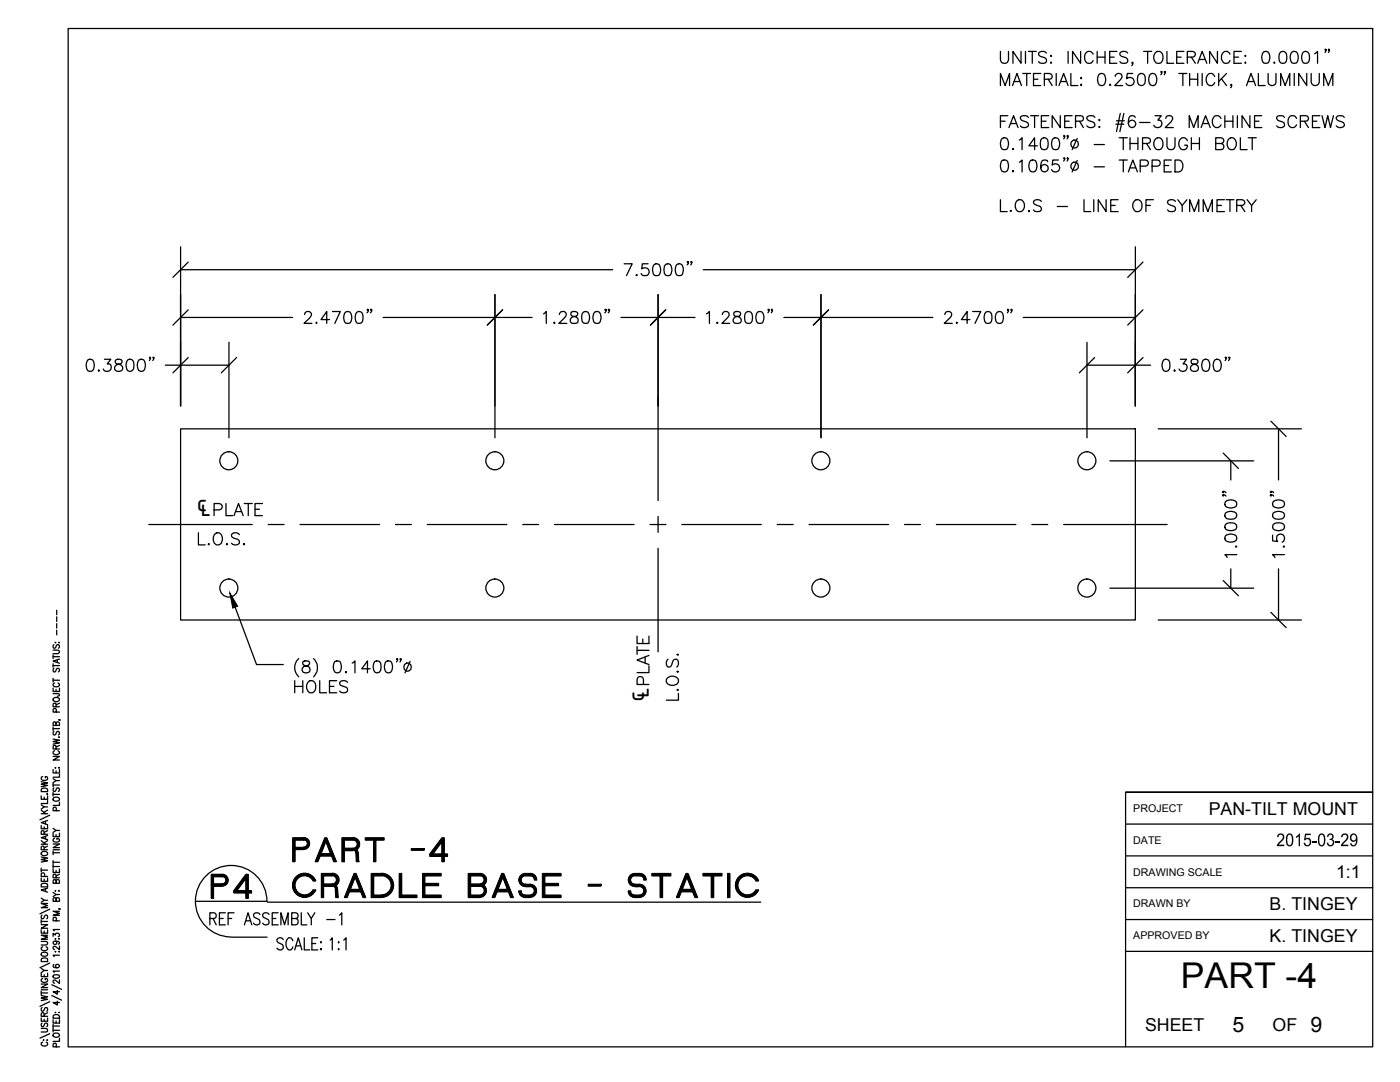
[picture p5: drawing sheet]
<svg xmlns="http://www.w3.org/2000/svg" width="279mm" height="216mm" viewBox="0 0 279 216" stroke-linecap="round" stroke-linejoin="round" font-family="sans-serif">
<defs><g id="words">
<text font-size="7.1" x="235.7" y="197.1">PART -4</text>
<g font-size="5.9">
<text x="39.2" y="102.9">℄</text>
<text x="129.5" y="140.1" transform="rotate(-90 129.5 140.1)">℄</text>
</g>
<g font-size="4.3">
<text x="246" y="205.9">5</text>
<text x="261.5" y="206">9</text>
</g>
<g font-size="3.5">
<text x="241.2" y="162.5">PAN-TILT MOUNT</text>
<text x="266.6" y="175.2">1:1</text>
<text x="253.4" y="181.6">B. TINGEY</text>
<text x="253.4" y="187.9">K. TINGEY</text>
<text x="228.5" y="205.7">SHEET</text>
<text x="254" y="205.7">OF</text>
</g>
<g font-size="2.1">
<text x="226.2" y="162">PROJECT</text>
<text x="226.2" y="168.4">DATE</text>
<text x="226.2" y="174.7">DRAWING SCALE</text>
<text x="226.2" y="181.1">DRAWN BY</text>
<text x="226.2" y="187.4">APPROVED BY</text>
</g>
</g></defs>
<g fill="none" stroke="#000" stroke-width=".25">
<path d="M13.6 5.7h260.4v203.2h-260.4zM199.7 10.3v1.7a.81 .81 0 0 0 .8 .6 .81 .81 0 0 0 .8-.6v-1.7M199.7 17.1v-2.4l.9 2.4 .9-2.4v2.4M202.1 17.1l.9-2.4 .8 2.4M202.4 16.3h1.1M203.8 10.3v2.3l-1.6-2.3v2.3M204.1 14.7h1.6M204.7 10.3v2.3M204.9 14.7v2.4M205.2 10.3h1.6M206 10.3v2.3M206.3 15.8h.9"/>
<path d="M207.7 14.7h-1.4v2.4h1.4M208.4 15.8h1a.59 .59 0 0 0 .6-.7l-.2-.3-.4-.1h-1v2.4M208.8 10.6a.88 .88 0 0 0-.8-.4 .88 .88 0 0 0-.7 .6l.1 .3 .3 .2 .7 .2a.58 .58 0 0 1 .4 .6 .58 .58 0 0 1-.5 .5l-.8-.1-.2-.2M209.2 15.8l.8 1.3M209.6 11.1h.3l-.1 .2zM209.6 12.5l.2-.1 .1 .1zM210.8 14.7v2.4M211.3 17.1l1-2.4 .9 2.4M211.7 16.3h1.1M213.2 10.3v2.3M213.7 14.7v2.4h1.4M215.7 10.3v2.3l-1.6-2.3v2.3"/>
<path d="M215.7 15.6l.1-.1 .1 .1-.1 .1zM215.7 16.9l.1-.1 .1 .1-.1 .2zM218.2 10.8a.87 .87 0 0 0-1-.5 .87 .87 0 0 0-.7 .8 1.06 1.06 0 0 0 .2 1.2 1.06 1.06 0 0 0 1.1 .2l.4-.4M219 10.3v2.3M219 11.4h1.5M219.4 14.8a.75 .75 0 0 1 1.1 .3 1.91 1.91 0 0 1-.2 1.8 .75 .75 0 0 1-1.1-.3 1.94 1.94 0 0 1 .2-1.8zM220.5 10.3v2.3M221.5 11.4h.8M221.5 16.8l.2 .1-.2 .2zM222.6 15.3l.2-.5 .7-.1a.62 .62 0 0 1 .3 .9l-1.3 1.5h1.5M222.9 10.3h-1.4v2.3h1.4M225.1 10.6a.88 .88 0 0 0-.9-.4 .88 .88 0 0 0-.7 .6l.1 .3 .3 .2 .7 .2a.58 .58 0 0 1 .5 .6 .58 .58 0 0 1-.6 .5l-.8-.1-.2-.2"/>
<path d="M226.1 12.5h-.2l.1-.1 .1 .1-.2 .6M226.1 14.7h-1.1l-.2 1a.85 .85 0 0 1 1.3 0 .85 .85 0 0 1-.2 1.3 .85 .85 0 0 1-1.2-.4M227.3 14.8a.77 .77 0 0 1 1.2 .3 2.09 2.09 0 0 1-.3 1.8 .77 .77 0 0 1-1.1-.3 2.14 2.14 0 0 1 .2-1.8zM228.2 10.3h1.6M229 10.3v2.3M229.6 14.8a.75 .75 0 0 1 1.1 .3 1.91 1.91 0 0 1-.2 1.8 .75 .75 0 0 1-1.1-.3 1.94 1.94 0 0 1 .2-1.8zM230.5 10.6a.87 .87 0 0 1 1-.3 .87 .87 0 0 1 .6 .8 1.06 1.06 0 0 1-.2 1.2 1.06 1.06 0 0 1-1.2 .2 1.45 1.45 0 0 1-.2-1.9zM231.9 14.3l-.2 .1v-.1h.2l-.2 .6M232.6 14.3l-.2 .1-.1-.1h.3l-.3 .6M232.9 10.3v2.3h1.3M234.8 11.4h.9M235.3 14.7h1.6"/>
<path d="M236.1 14.7v2.4M236.3 10.3h-1.5v2.3h1.5M237 11.4h1a.65 .65 0 0 0 .6-.7l-.2-.3-.4-.1h-1v2.3M237.4 15.8h1.6M237.4 14.7v2.4M237.8 11.4l.8 1.2M239 12.6l.9-2.3 .9 2.3M239 14.7v2.4M239.4 11.9h1.1M239.9 14.7v2.4M242.4 15.3a.87 .87 0 0 0-1-.6 .87 .87 0 0 0-.7 .9 1.03 1.03 0 0 0 .2 1.1 1.03 1.03 0 0 0 1.2 .2l.3-.4M243 10.3v2.3l-1.6-2.3v2.3"/>
<path d="M243.2 14.7v2.4M243.8 15.7l1 1.4M244.8 14.7l-1.6 1.6M245.5 10.8a.87 .87 0 0 0-1-.5 .87 .87 0 0 0-.7 .8 1.08 1.08 0 0 0 .2 1.2 1.08 1.08 0 0 0 1.1 .2l.4-.4M245.8 16.9l-.1 .2-.1-.2 .1-.1 .1 .1-.2 .6M246.3 11.4h.9M247.7 10.3h-1.4v2.3h1.4M248.4 11.1h.2v.2zM248.4 12.5l.2-.1v.1zM248.8 17.1l.9-2.4 .9 2.4M249.1 16.3h1.1M251.1 14.7v2.4h1.4"/>
<path d="M252.2 10.4a.75 .75 0 0 1 1.1 .3 1.94 1.94 0 0 1-.2 1.8 .83 .83 0 0 1-1.2-.3 1.91 1.91 0 0 1 .3-1.8zM253.1 14.7v1.7a.79 .79 0 0 0 .8 .7 .79 .79 0 0 0 .7-.7v-1.7M254.3 12.4l.1 .1-.1 .1zM255.6 10.4a.77 .77 0 0 1 1.1 .3 2.14 2.14 0 0 1-.2 1.8 .85 .85 0 0 1-1.2-.3 2.09 2.09 0 0 1 .3-1.8zM255.6 17.1v-2.4l.9 2.4 .9-2.4v2.4M257.8 10.4a.75 .75 0 0 1 1.2 .3 1.94 1.94 0 0 1-.2 1.8 .83 .83 0 0 1-1.2-.3 1.91 1.91 0 0 1 .2-1.8zM258.3 14.7v2.4M260.1 10.4a.77 .77 0 0 1 1.2 .3 2.14 2.14 0 0 1-.3 1.8 .8 .8 0 0 1-1.1-.3 1.91 1.91 0 0 1 .2-1.8zM260.8 14.7v2.4l-1.6-2.4v2.4M261.7 14.7v1.7a.81 .81 0 0 0 .8 .7 .81 .81 0 0 0 .8-.7v-1.7M262.4 10.7l.5-.4v2.3M264.2 17.1v-2.4l.9 2.4 .9-2.4v2.4"/>
<path d="M264.6 9.9l-.1 .1-.1-.1 .1-.1 .1 .1-.2 .6M265.3 9.9l-.1 .1-.1-.1 .1-.1 .1 .1-.2 .6M199.7 39.8v2.4h1.3M199.7 24.2h.9M200 27.6a.75 .75 0 0 1 1.1 .4 1.94 1.94 0 0 1-.2 1.8 .83 .83 0 0 1-1.1-.4 1.91 1.91 0 0 1 .2-1.8zM200 32a.83 .83 0 0 1 1.1 .4 1.91 1.91 0 0 1-.2 1.8 .75 .75 0 0 1-1.1-.4 1.94 1.94 0 0 1 .2-1.8zM201.1 23.1h-1.4v2.4M201.4 25.5l.9-2.4 .9 2.4M201.7 24.7h1.1M202.2 29.6l.1 .2-.1 .1zM202.2 34.1l.1 .1-.1 .1zM203.4 28l.6-.5v2.4"/>
<path d="M203.4 32.4l.6-.5v2.4M205.2 23.4a.91 .91 0 0 0-1.6 .2l.5 .5a1.24 1.24 0 0 1 1.1 .7v.3a1.08 1.08 0 0 1-1.6 0M205.7 32a.83 .83 0 0 1 1.1 .4 1.91 1.91 0 0 1-.2 1.8 .75 .75 0 0 1-1.1-.4 1.94 1.94 0 0 1 .2-1.8zM205.7 23.1h1.6M206.5 23.1v2.4M207 29.1h-1.7l1.2-1.6v2.4M207.8 24.2h1M208 27.6a.77 .77 0 0 1 1.1 .4 2.14 2.14 0 0 1-.3 1.8 .85 .85 0 0 1-1.1-.4 2.09 2.09 0 0 1 .3-1.8zM209.1 32.3a.71 .71 0 0 0-.7-.4 .71 .71 0 0 0-.6 .5 1.69 1.69 0 0 0 .2 1.8 .74 .74 0 0 0 1.1-.4 .74 .74 0 0 0-.5-1 .74 .74 0 0 0-.9 .7M209.3 23.1h-1.5v2.4h1.5M210.2 27.6a.75 .75 0 0 1 1.1 .4 1.94 1.94 0 0 1-.2 1.8 .83 .83 0 0 1-1.1-.4 1.91 1.91 0 0 1 .2-1.8zM211.2 31.9h-1.1l-.1 1a.85 .85 0 0 1 1.3 0 .85 .85 0 0 1-.2 1.3 .85 .85 0 0 1-1.2-.4"/>
<path d="M211.6 23.1v2.4l-1.6-2.4v2.4M212.5 27.1l-.1 .2-.1-.2 .1-.1 .1 .1-.2 .6M212.5 31.6h-.2l.1-.1 .1 .1-.2 .5M212.5 24.2h.9M213.2 27.1l-.2 .2v-.2v-.1l.2 .1-.2 .6M213.2 31.6h-.2v-.1l.2 .1-.2 .5M214 23.1h-1.5v2.4h1.5M214.6 24.2l1.4-.1a.59 .59 0 0 0 0-.9l-1.4-.1v2.4M215 27.6l-1 2.3M215 32l-1 2.3M215.4 24.2l.8 1.3M216.3 39.8v2.4h1.4"/>
<path d="M218.3 39.8v2.4M218.4 28.8h2M218.4 33.3h2M218.5 23.4a.92 .92 0 0 0-1.6 .2 1.24 1.24 0 0 0 1.1 .7 .58 .58 0 0 1 .5 .4 .58 .58 0 0 1-.2 .6 1.13 1.13 0 0 1-1.4-.2M219.3 25.3h.2l-.1 .2zM219.4 23.8l.1 .2-.1 .1zM220.7 39.8v2.4l-1.5-2.4v2.4M222.7 24.8h1.6M222.8 24.1h1.6M223.2 39.8h-1.5v2.4h1.5M223.4 27.5h1.6M223.4 31.9h1.6"/>
<path d="M223.6 22.6l-.8 3.7M224.2 27.5v2.4M224.2 31.9v2.4M224.3 22.6l-.8 3.7M225.2 34.3l.9-2.4 .9 2.4M225.5 27.5v2.4M225.5 28.6h1.6M225.5 33.5h1.2M226.5 23.4a.68 .68 0 0 0-.6-.3 .68 .68 0 0 0-.6 .4 1.69 1.69 0 0 0 .2 1.8 .74 .74 0 0 0 1.1-.3 .74 .74 0 0 0-.5-1 .74 .74 0 0 0-.9 .7M227.1 27.5v2.4M227.4 24.4h2.1M227.6 33.2h1a.63 .63 0 0 0 .6-.5 .63 .63 0 0 0-.3-.7l-1.3-.1v2.4"/>
<path d="M228 28.6l1.4-.1a.56 .56 0 0 0 0-.9l-1.4-.1v2.4M228.8 28.6l.8 1.3M229.9 33.2h1.1a.62 .62 0 0 0 .6-.7 .62 .62 0 0 0-.6-.6h-1.1v2.4M230.2 39.8h-1.5v2.4M230.5 23.1h1.2l-.6 .9a.79 .79 0 0 1 .7 1.1 .79 .79 0 0 1-1.3 .2l-.2-.3M230.5 27.8a.87 .87 0 0 1 1-.3 .87 .87 0 0 1 .6 .9 1.04 1.04 0 0 1-.2 1.1 1.04 1.04 0 0 1-1.2 .3 1.45 1.45 0 0 1-.2-2zM232.3 33h.9M232.7 23.6l.1-.3a.81 .81 0 0 1 1-.1 .52 .52 0 0 1 .1 .8l-1.3 1.5h1.6M232.9 27.5v1.7a.81 .81 0 0 0 .8 .7 .81 .81 0 0 0 .8-.7v-1.7M233.8 31.9h-1.5v2.4h1.5M234.5 31.9a1.28 1.28 0 0 1 1.4 .6 1.28 1.28 0 0 1 0 1.5l-.6 .3h-.8zM235 39.8l.9 1.2v1.2"/>
<path d="M236.9 39.8l-1 1.2M237 28.1a.87 .87 0 0 0-1-.6 .87 .87 0 0 0-.7 .9 1.07 1.07 0 0 0 .2 1.1 1.07 1.07 0 0 0 1.1 .3l.3-.3 .1-.5h-.6M237.3 25.5v-2.4l.9 2.4 .9-2.4v2.4M237.8 28.6h1.6M237.8 27.5v2.4M239.4 27.5v2.4M239.7 25.5l.9-2.4 .9 2.4M240 24.7h1.2M242.6 28.6l1.4-.1a.56 .56 0 0 0 0-.9l-1.4-.1v2.4h1.1a.61 .61 0 0 0 .6-.7 .61 .61 0 0 0-.6-.6M243.7 23.6a.9 .9 0 0 0-1-.5 .9 .9 0 0 0-.8 .9 1.04 1.04 0 0 0 .3 1.1 1.04 1.04 0 0 0 1.1 .2l.4-.4M244.4 39.8h-1.5v2.4h1.5M244.4 24.2h1.7"/>
<path d="M244.4 23.1v2.4M244.7 39.8h1.6M245.1 27.8a.89 .89 0 0 1 1.1-.3 .89 .89 0 0 1 .5 .9 1.07 1.07 0 0 1-.2 1.1 1.07 1.07 0 0 1-1.1 .3 1.51 1.51 0 0 1-.3-2zM245.5 39.8v2.4M246.1 23.1v2.4M246.9 23.1v2.4M247.5 27.5v2.4h1.4M248.9 39.8l.9 1.2v1.2M249.1 27.5h1.6M249.4 23.1v2.4l-1.5-2.4v2.4M249.9 27.5v2.4M250.4 24.2h.9"/>
<path d="M250.7 39.8l-.9 1.2M251.8 23.1h-1.4v2.4h1.4M256.3 23.4a.88 .88 0 0 0-.8-.4 .88 .88 0 0 0-.7 .6l.2 .4 .9 .3a.59 .59 0 0 1 .4 .8 1.02 1.02 0 0 1-1.5 0M258.8 23.6a.87 .87 0 0 0-1-.5 .87 .87 0 0 0-.7 .9 1.03 1.03 0 0 0 .2 1.1 1.03 1.03 0 0 0 1.1 .2l.4-.4M259.5 24.2h1.1a.59 .59 0 0 0 .5-.7l-.2-.3-1.4-.1v2.4M260.3 24.2l.8 1.3M261.9 24.2h.9M263.4 23.1h-1.5v2.4h1.5M263.8 23.1l.6 2.4 .6-2.4 .5 2.4 .6-2.4M268.3 23.4a.92 .92 0 0 0-1.6 .2 1.24 1.24 0 0 0 1.1 .7 .56 .56 0 0 1 .5 .5 .56 .56 0 0 1-.3 .5 1.08 1.08 0 0 1-1.3-.2M36 49.2v31.8M36 53.8h86.3"/>
<path d="M37.6 52.3l-3.1 3M98.8 58.8v28.5M124.6 52.6h1.6l-1.2 2.4M126.9 54.9l.2-.1 .1 .1zM129.3 52.6h-1.1l-.1 1.1a.85 .85 0 0 1 1.3 0 .85 .85 0 0 1-.2 1.2 .85 .85 0 0 1-1.3-.3M130.6 52.8a.77 .77 0 0 1 1.1 .3 1.94 1.94 0 0 1-.2 1.8 .83 .83 0 0 1-1.1-.3 1.91 1.91 0 0 1 .2-1.8zM131.3 58.8v41.1M132.9 52.8a.72 .72 0 0 1 1.1 .3 1.94 1.94 0 0 1-.3 1.8 .85 .85 0 0 1-1.1-.3 2.09 2.09 0 0 1 .3-1.8zM135.1 52.8a.75 .75 0 0 1 1.1 .3 1.94 1.94 0 0 1-.2 1.8 .83 .83 0 0 1-1.1-.3 1.91 1.91 0 0 1 .2-1.8zM137.4 52.3l-.1 .1-.2-.1 .2-.1 .1 .1-.3 .5M138.1 52.3l-.2 .1v-.1v-.1l.2 .1-.2 .5M140.3 53.8h86.3"/>
<path d="M163.8 58.8v28.5M201.6 42.1l.1-.1 .1 .1zM202.8 40.2a.89 .89 0 0 1 1-.3 .89 .89 0 0 1 .6 .8 1.08 1.08 0 0 1-.2 1.2 1.08 1.08 0 0 1-1.1 .2 1.51 1.51 0 0 1-.3-1.9zM205.3 42l.2 .1-.2 .1zM207.8 40.2a.88 .88 0 0 0-.8-.4 .88 .88 0 0 0-.7 .6l.2 .3 .9 .4a.58 .58 0 0 1 .4 .4 .58 .58 0 0 1-.2 .6 1.13 1.13 0 0 1-1.3-.2M211 41.2h2M221.7 41h.9M226.3 40.2l.2-.2a.91 .91 0 0 1 1.4 .7 1.06 1.06 0 0 1-.2 1.2 1.06 1.06 0 0 1-1.2 .2 1.45 1.45 0 0 1-.2-1.9zM226.6 49.2v31.8M228.1 52.3l-3 3M228.7 41h.9M234.6 40.2a.88 .88 0 0 0-.9-.4 .88 .88 0 0 0-.7 .6l.1 .3 .3 .2 1 .3a.59 .59 0 0 1 0 .9 1.13 1.13 0 0 1-1.4-.2"/>
<path d="M237.4 42.2v-2.4l1 2.4 .8-2.4v2.4M240.1 42.2v-2.4l1 2.4 .8-2.4v2.4M242.9 41h.9M246.8 41h1.1a.65 .65 0 0 0 .5-.7l-.2-.3-.3-.2h-1.1v2.4M247.6 41l.8 1.2M17.5 71.8a.75 .75 0 0 1 1.2 .4 1.94 1.94 0 0 1-.2 1.8 .75 .75 0 0 1-1.2-.4 1.91 1.91 0 0 1 .2-1.8zM19.7 73.8l.1 .2-.1 .1zM20.8 71.7h1.3l-.7 .9a.77 .77 0 0 1 .8 .9 .77 .77 0 0 1-1 .6l-.4-.1-.2-.4M23.1 71.8a.48 .48 0 0 0 .2 .8 .84 .84 0 0 1 1 .4 .84 .84 0 0 1-.1 1 .81 .81 0 0 1-.9 .1 .81 .81 0 0 1-.4-.8 1.05 1.05 0 0 1 1.1-.7 .48 .48 0 0 0 .2-.8l-.3-.1zM25.5 71.8a.77 .77 0 0 1 1.1 .4 2.14 2.14 0 0 1-.2 1.8 .72 .72 0 0 1-1.1-.4 1.91 1.91 0 0 1 .2-1.8zM27.7 71.8a.75 .75 0 0 1 1.2 .4 1.94 1.94 0 0 1-.2 1.8 .77 .77 0 0 1-1.2-.4 1.91 1.91 0 0 1 .2-1.8zM30 71.3l-.1 .2-.1-.2h.2l-.2 .6"/>
<path d="M30.7 71.3l-.1 .2-.1-.2h.2l-.2 .6M33 72.9h12.7M36 63.3h22.4M37.6 61.8l-3.1 3.1M37.6 71.3l-3.1 3.1M45.7 68.3v19M47.2 71.3l-3 3.1M60.8 62.8l.1-.4 .3-.2 .7 .1a.52 .52 0 0 1 .1 .8l-1.3 1.4h1.5M63 64.4l.2-.1 .1 .1zM65.8 63.8h-1.7l1.1-1.6v2.3M66.4 62.2h1.5l-1.1 2.3M68.9 62.3a.75 .75 0 0 1 1.2 .3 1.94 1.94 0 0 1-.2 1.8 .83 .83 0 0 1-1.2-.3 1.91 1.91 0 0 1 .2-1.8z"/>
<path d="M71.2 62.3a.77 .77 0 0 1 1.2 .3 2.14 2.14 0 0 1-.3 1.8 .8 .8 0 0 1-1.1-.3 1.91 1.91 0 0 1 .2-1.8zM73.5 61.8l-.1 .1-.1-.1 .1-.1a.44 .44 0 0 1-.1 .7M74.2 61.8l-.1 .1-.2-.1 .2-.1a.44 .44 0 0 1-.2 .7M76.5 63.3h29.7M100.3 61.8l-3 3.1M108.5 62.6l.5-.4v2.3M110.5 64.4l.1-.1 .2 .1zM111.6 62.8l.3-.5 .7-.1a.62 .62 0 0 1 .3 .9l-1.4 1.4h1.6M114 62.3a.51 .51 0 0 0 .3 .8 .96 .96 0 0 1 1.1 1l-.1 .2a.97 .97 0 0 1-1.5-.2 .93 .93 0 0 1 1.1-1 .48 .48 0 0 0 .3-.8l-.4-.1zM116.4 62.3a.72 .72 0 0 1 1.1 .3 1.94 1.94 0 0 1-.2 1.8 .85 .85 0 0 1-1.1-.3 2.09 2.09 0 0 1 .2-1.8zM118.7 62.3a.75 .75 0 0 1 1.1 .3 1.94 1.94 0 0 1-.2 1.8 .83 .83 0 0 1-1.1-.3 1.91 1.91 0 0 1 .2-1.8zM121 61.8l-.2 .1-.1-.1 .1-.1a.44 .44 0 0 1-.1 .7"/>
<path d="M121.6 61.8l-.1 .1-.1-.1 .1-.1a.44 .44 0 0 1-.1 .7M123.9 63.3h14.8M132.9 61.8l-3.1 3.1M141 62.6l.6-.4v2.3M143.1 64.3l.2 .1-.2 .1-.1-.1zM144.2 62.8l.2-.5 .7-.1a.62 .62 0 0 1 .3 .9l-1.3 1.4h1.5M146.5 62.3a.51 .51 0 0 0 .3 .8 .84 .84 0 0 1 .9 .3 .84 .84 0 0 1 0 1 1.05 1.05 0 0 1-1.4-.3 .93 .93 0 0 1 1.2-1 .48 .48 0 0 0 .2-.8l-.4-.1zM148.9 62.3a.77 .77 0 0 1 1.2 .3 2.14 2.14 0 0 1-.3 1.8 .85 .85 0 0 1-1.1-.3 2.09 2.09 0 0 1 .2-1.8zM151.2 62.3a.75 .75 0 0 1 1.1 .3 1.94 1.94 0 0 1-.2 1.8 .83 .83 0 0 1-1.1-.3 1.91 1.91 0 0 1 .2-1.8zM153.5 61.8l-.2 .1v-.2a.47 .47 0 0 1 0 .7M154.1 61.8l-.1 .1v-.2a.47 .47 0 0 1-.1 .7M156.4 63.3h29.8"/>
<path d="M165.4 61.8l-3.1 3.1M188.6 62.8l.2-.5a.72 .72 0 0 1 1.1 .3l-.1 .5-.2 .3-1.2 1.1h1.6M190.9 64.3l.2 .1-.2 .1zM193.6 63.8h-1.7l1.1-1.6v2.3M194.1 62.2h1.6l-1.1 2.3M196.7 62.3a.77 .77 0 0 1 1.2 .3 2.14 2.14 0 0 1-.3 1.8 .8 .8 0 0 1-1.1-.3 1.91 1.91 0 0 1 .2-1.8zM199 62.3a.72 .72 0 0 1 1.1 .3 1.94 1.94 0 0 1-.2 1.8 .85 .85 0 0 1-1.1-.3 1.79 1.79 0 0 1 .2-1.8zM201.3 61.8l-.2 .1v-.2a.47 .47 0 0 1 0 .7M201.9 61.8l-.1 .1v-.2a.47 .47 0 0 1-.1 .7M204.2 63.3h22.4M216.9 72.9h12.7M216.9 68.3v19"/>
<path d="M218.5 71.3l-3.1 3.1M228.1 61.8l-3 3.1M228.1 71.3l-3 3.1M232.3 71.8a.77 .77 0 0 1 1.1 .4 2.14 2.14 0 0 1-.3 1.8 .72 .72 0 0 1-1.1-.4 1.91 1.91 0 0 1 .3-1.8zM234.3 74l.1-.2 .1 .2-.1 .1zM235.6 71.7h1.2l-.7 .9a.79 .79 0 0 1 .8 1.1 .79 .79 0 0 1-1.3 .3l-.3-.4M237.8 71.8a.51 .51 0 0 0 .3 .8 .96 .96 0 0 1 1.1 1 .81 .81 0 0 1-1 .5 .81 .81 0 0 1-.6-.8 1.05 1.05 0 0 1 1.1-.7 .48 .48 0 0 0 .2-.8l-.3-.1zM240.2 71.8a.75 .75 0 0 1 1.1 .4 1.94 1.94 0 0 1-.2 1.8 .77 .77 0 0 1-1.1-.4 1.91 1.91 0 0 1 .2-1.8zM242.5 71.8a.77 .77 0 0 1 1.1 .4 1.82 1.82 0 0 1-.3 1.8 .72 .72 0 0 1-1.1-.4 1.91 1.91 0 0 1 .3-1.8zM244.7 71.3l-.1 .2-.1-.2h.2v.3l-.2 .3M245.4 71.3l-.1 .2-.1-.2h.2v.3l-.2 .3M36 85.6h190.6v38.1h-190.6z"/>
<path d="M221.5 92h28.7M231.2 85.6h28.5M244.1 98.7v.3l-.1-.1 .1-.2 .6 .3M244.1 98.1v.2l-.1-.1 .1-.1 .6 .2M244.1 90.4l3.1 3.1M245.6 92v3.8M253.6 98.7l.2 .2-.2 .1-.1-.1 .1-.2 .6 .3M253.6 98.1l.2 .1-.2 .1-.1-.1 .1-.1 .6 .2M253.6 84l3.1 3.1M255.2 85.6v10.2M29.7 104.7h20.6M39.6 106.3v2.4h1.4"/>
<path d="M41.5 108.6l.2-.1 .1 .1-.1 .1zM42.7 101.7h1a.64 .64 0 0 0 .7-.6 .64 .64 0 0 0-.7-.6h-1v2.4M42.8 106.7l.4-.4a1.16 1.16 0 0 1 1.1 .6 1.16 1.16 0 0 1 0 1.2 .87 .87 0 0 1-1 .6 .87 .87 0 0 1-.7-.9v-.6zM45.1 100.5v2.4h1.4M45.3 108.5l.1 .1-.1 .1zM46.7 102.9l.9-2.4 .9 2.4M47 102.1h1.2M47.8 106.7a.85 .85 0 0 0-.9-.4 .85 .85 0 0 0-.7 .6l.4 .5 .7 .2a.59 .59 0 0 1 .5 .8 1.02 1.02 0 0 1-1.6 0M48.6 108.6l.1-.1 .1 .1-.1 .1zM48.7 100.5h1.6M49.5 100.5v2.4M50.9 101.6h.9"/>
<path d="M52.4 100.5h-1.5v2.4h1.5M53.5 104.7h3.2M59.9 104.7h15.8M78.9 104.7h3.2M85.3 104.7h15.8M104.3 104.7h3.2M110.7 104.7h15.8M129.7 104.7h3.2M131.3 103.1v3.1M131.3 109.4v20.7M136.1 104.7h15.8M155.1 104.7h3.2"/>
<path d="M161.5 104.7h15.8M180.5 104.7h3.2M186.9 104.7h15.8M205.9 104.7h3.2M212.3 104.7h20.6M221.5 117.4h28.7M244.1 115.8l3.1 3.1M244.6 106.9a1.79 1.79 0 0 1 2.1 0 .75 .75 0 0 1-.3 1.1 1.85 1.85 0 0 1-1.8-.2l-.2-.3zM244.6 104.7a1.79 1.79 0 0 1 2.1 0 .72 .72 0 0 1-.3 1.1 1.2 1.2 0 0 1-2-.8zM244.6 102.4a1.79 1.79 0 0 1 2.1 0 .77 .77 0 0 1-.3 1.1 2.03 2.03 0 0 1-1.8-.2l-.2-.4zM244.6 100.1a1.79 1.79 0 0 1 2.1 0 .75 .75 0 0 1-.3 1.1 1.85 1.85 0 0 1-1.8-.2l-.2-.3zM245.6 113.5v3.9"/>
<path d="M246.7 108.9l.1 .2-.1 .1zM246.8 110.7h-2.4l.5 .5M254 106.8v1.1l1 .1a.85 .85 0 0 1 0-1.2 .85 .85 0 0 1 1.2 .1 .85 .85 0 0 1-.3 1.3M254.1 104.7a1.79 1.79 0 0 1 2.1 0 .72 .72 0 0 1-.3 1.1 1.2 1.2 0 0 1-1.9-.8zM254.1 102.4a1.79 1.79 0 0 1 2.1 0 .77 .77 0 0 1-.3 1.1 2.03 2.03 0 0 1-1.8-.2l-.1-.4zM254.1 100.1a1.79 1.79 0 0 1 2.1 0 .75 .75 0 0 1-.3 1.1 1.85 1.85 0 0 1-1.8-.2l-.1-.3zM255.2 113.5v10.2M256.2 108.9l.1 .2-.1 .1zM256.3 110.7h-2.3l.4 .5M10.6 138.4h1.1l.2 .3-.5 .2M10.6 137.3v.7h1.3v-.7M10.6 129.7h.9l.4 .3-.1 .3-.3 .1h-.9"/>
<path d="M10.6 130.7v.7M10.6 132.4v.8M10.6 135.4v.7M10.6 135.7h1.3M10.6 132.8h1.3M10.6 131h1.3M10.6 139.4a.72 .72 0 0 1 1.3 .3 .67 .67 0 0 1-.7 .3 .67 .67 0 0 1-.6-.5zM10.8 133.4l-.2 .2 .2 .5 .2-.1 .4-.6a.32 .32 0 0 1 .5 .2l-.2 .5M10.8 128.6l-.2 .3 .2 .4h.3l.3-.6a.37 .37 0 0 1 .5 .2 .37 .37 0 0 1-.2 .4M10.9 136.3a.39 .39 0 0 0-.3 .5 .39 .39 0 0 0 .5 .2h.3a.4 .4 0 0 0 .5-.2 .4 .4 0 0 0-.3-.5M11.1 128.2v.1zM11.2 137.6v.4"/>
<path d="M11.3 121.8v.9M11.3 123.1v.9M11.3 124.4v.9M11.3 125.7v1M11.4 131.7v.5M11.7 128.2h.2zM11.9 131.5l-1.3 .4 1.3 .4M46.9 121.1l4.3 11.5h5.3M58.8 135.8v2.4M58.8 137h1.6M59.6 131.4a2.44 2.44 0 0 0 0 3.7M60.4 135.8v2.4"/>
<path d="M60.5 132a.51 .51 0 0 0 .3 .8 .96 .96 0 0 1 1.1 1 .81 .81 0 0 1-1 .5 .81 .81 0 0 1-.6-.9 1.05 1.05 0 0 1 1.1-.6l.3-.2 .1-.4a.97 .97 0 0 0-1.3-.2zM61.7 135.9a.89 .89 0 0 1 1.3 .9 1.03 1.03 0 0 1-.2 1.1 1.03 1.03 0 0 1-1.1 .2 1.43 1.43 0 0 1 0-2.2zM62.6 131.4a2.53 2.53 0 0 1 0 3.7M63.8 135.8v2.4h1.4M65.8 137h.8M66.9 132a.83 .83 0 0 1 1.1 .3 1.91 1.91 0 0 1-.2 1.8 .75 .75 0 0 1-1.2-.3 1.94 1.94 0 0 1 .3-1.8zM67.2 135.8h-1.4v2.4h1.4M69 134l.1 .1-.1 .2zM69.4 136.2a.87 .87 0 0 0-.9-.4 .87 .87 0 0 0-.7 .6l.2 .4 1.1 .4 .3 .3v.4a1.02 1.02 0 0 1-1.6 0M70.3 132.3l.5-.4v2.4M73.9 133.4h-1.7l1.1-1.5v2.4M74.8 132a.85 .85 0 0 1 1.2 .3 2.09 2.09 0 0 1-.3 1.8 .72 .72 0 0 1-1.1-.3 1.94 1.94 0 0 1 .2-1.8z"/>
<path d="M77.1 132a.83 .83 0 0 1 1.1 .3 1.91 1.91 0 0 1-.2 1.8 .75 .75 0 0 1-1.2-.3 1.94 1.94 0 0 1 .3-1.8zM79.3 131.5l-.1 .1-.1-.1h.2l-.2 .6M80 131.5l-.1 .1-.1-.1h.2l-.2 .6M81.8 132l-1 2.3M127.1 126.9v1.5h2.4v-1.5M127.1 129.8h2.4M127.1 129v1.6M128.3 127.5v.9M128.4 136.6l-.1-1.4a.65 .65 0 0 0-.7-.2 .65 .65 0 0 0-.5 .6v1h2.4M128.7 131.1v1.2M129.5 132.9v1.3h-2.4M129.5 130.8l-2.4 .9 2.4 .9"/>
<path d="M133.1 135.4a1.4 1.4 0 0 1 2.3 .2 1.13 1.13 0 0 1-.6 1.1 1.13 1.13 0 0 1-1.2-.1 .81 .81 0 0 1-.5-1.2zM133.3 131.5a.87 .87 0 0 0-.4 .9 .87 .87 0 0 0 .7 .7l.3-.2 .4-.9a.58 .58 0 0 1 .4-.4 .58 .58 0 0 1 .6 .2 1.05 1.05 0 0 1-.2 1.3M135.1 130.6h.3l-.1 .1zM135.3 137.6l.1 .1-.1 .1-.2-.1zM135.3 133.9l.1 .1-.1 .1-.2-.1zM135.4 138.4v1.3h-2.4M231.2 123.7h28.5M253.6 122.2l3.1 3M8.2 158.8v.7h1.3v-.7M8.2 156l1.3 .2-1.3 .3 1.3 .2-1.3 .3M8.3 157.5a.7 .7 0 0 1 .8-.2 .7 .7 0 0 1 .4 .7h-1.3zM8.5 155a.39 .39 0 0 0-.3 .4 .39 .39 0 0 0 .5 .3h.3a.39 .39 0 0 0 .5-.4 .39 .39 0 0 0-.5-.3v.2"/>
<path d="M8.8 159.1v.4M9.4 158.4h.1zM9.5 159.7v.6h-1.3M10.6 153.6v.6h1.3v-.6M10.6 150.9h1.3l-1.3 .8h1.3M10.6 147.5l1.3 .2-1.3 .3 1.3 .2-1.3 .3M10.6 145v.8M10.6 156.3v.7M10.6 158.1v.7M10.6 158.5h1.3M10.6 156.6h1.3M10.6 155.4l.6 .4"/>
<path d="M10.6 145.4h1.3M10.8 159.1a.68 .68 0 0 1 1.1 .5 .81 .81 0 0 1-1.3 0zM10.8 157.2l-.2 .3 .2 .4 .3-.1 .3-.6a.37 .37 0 0 1 .5 .2 .37 .37 0 0 1-.2 .5M10.8 145.9l-.2 .3 .2 .5 .2-.1 .2-.5 .5-.2a.4 .4 0 0 1 .2 .4 .4 .4 0 0 1-.2 .4M10.9 149.8a.41 .41 0 0 0-.3 .5 .41 .41 0 0 0 .5 .3h.3a.42 .42 0 0 0 .5-.3 .42 .42 0 0 0-.3-.5M11.1 153.1v.2zM11.2 149.5l-.1-.7h-.5v.7h1.3M11.2 144.3l.2-.3 .3 .1 .2 .2v.5h-1.3v-.6l.2-.2 .3 .2 .1 .6M11.2 141l-.1-.6h-.5v.6h1.3M11.2 153.8v.4M11.2 142.1l-.1-.7h-.3l-.2 .1v.6h1.3M11.7 147.1h.2z"/>
<path d="M11.8 153.1v.2zM11.8 143.6l.3 .1M11.9 155.8h-.7l-.6 .4M11.9 154.5v.6h-1.3M11.9 148.7l-.7 .4M11.9 140.3l-.7 .3M224.6 158.1h49.4h-49.4v50.8M8.2 175.2v.7h1.3v-.7M8.2 171l1.3 .3-1.3 .2 1.3 .3-1.3 .2M8.2 164.7v.7h1.3v-.7M8.2 173.2v.8M8.2 179.2l.6 .4"/>
<path d="M8.2 173.6h1.3M8.2 168.5h1.3M8.2 167.7l.9 .8M8.2 162.4h1.3M8.2 161.6l.9 .8M8.2 160.6l.6 .4M8.3 176.4a.83 .83 0 0 1 1.2 .2v.4h-1.3zM8.3 170.1a.65 .65 0 0 1 .7-.3 .65 .65 0 0 1 .5 .7 .7 .7 0 0 1-.8 .3 .7 .7 0 0 1-.5-.6zM8.8 169.6v-.7h-.5l-.1 .7h1.3M8.8 166.5v-.7h-.5l-.1 .7h1.3M8.8 165v.4M8.8 175.4v.5"/>
<path d="M8.9 174.9l-.1-.6h-.5l-.1 .6h1.3M9.1 163.9v.5M9.1 166.9v.5M9.1 177.3v.6M9.5 179.6h-.7l-.6 .4M9.5 177.2l-1.3 .4 1.3 .4M9.5 166.7l-1.3 .4 1.3 .4M9.5 163.7l-1.3 .4 1.3 .5M9.5 161h-.7l-.6 .4M9.5 168.8l-.7 .4M9.5 167.7l-.7 .5M9.5 165.7l-.7 .4"/>
<path d="M9.5 161.6l-.7 .5M9.9 162.7l-1.9 .9M10.6 173.4v.7h1.3v-.7M10.6 168.4h1.3l-1.3 .7h1.3M10.6 166.3v.6h1.3v-.6M10.6 169.8v.7M10.6 171.7v.7M10.6 172.5v.7M10.6 178.1l.6 .4M10.6 172.9h1.3M10.6 172.1h1.3M10.6 170.2h1.3"/>
<path d="M10.6 169.6h1.3M10.6 165.3l.6 .4M10.9 167.3a.39 .39 0 0 0-.3 .4 .39 .39 0 0 0 .5 .3h.3a.4 .4 0 0 0 .5-.3 .4 .4 0 0 0-.5-.4v.2M11 177.8h.1M11.2 179.4l.2-.3 .3 .1 .2 .2v.4h-1.3v-.6h.5l.1 .6M11.2 175.8l.2-.3 .3 .1 .2 .2v.4h-1.3v-.6h.5l.1 .6M11.2 175.1l-.1-.6h-.5v.6h1.3M11.2 166.5v.4M11.2 173.7v.4M11.2 161.8l-.1-.7h-.3l-.2 .1v.6h1.3M11.7 177.8h.2zM11.9 178.5h-.7l-.6 .4"/>
<path d="M11.9 165.7h-.7l-.6 .4M11.9 160.1v.6h-1.3M11.9 174.4l-.7 .4M39 179.8h14.3M44.2 174.5a1.12 1.12 0 0 1 1.3 1.1 1.12 1.12 0 0 1-1.3 1.1M44.2 176.8a1.16 1.16 0 0 0 1.3-1.2 1.16 1.16 0 0 0-1.3-1.1h-2v4.8h.4v-2.5h1.7M44.3 176.7h-1.8v2.4h-.2v-4.5h2h-2.1v4.6h.4v-2.4h1.7M44.3 176.4a.76 .76 0 0 0 .8-.7 .76 .76 0 0 0-.7-.8 .78 .78 0 0 1 .7 .8 .78 .78 0 0 1-.8 .7M44.3 174.7a.91 .91 0 0 1 1 .9 .91 .91 0 0 1-1 .9 .89 .89 0 0 0 .9-.8 .89 .89 0 0 0-.9-.9M44.3 174.7h-1.9v1.9h1.9M44.3 174.8h-1.8v1.7h1.8M44.3 174.9h-1.7v1.6h1.7"/>
<path d="M44.3 174.9h-1.7v1.5h1.7M44.4 174.9h-.1M44.4 174.8h-.1M44.5 174.6h-.3M44.5 174.6a1.04 1.04 0 0 1 .9 1.2 1.04 1.04 0 0 1-1.2 .9M44.5 174.6a.99 .99 0 0 1 .8 1.2 .99 .99 0 0 1-1.1 .8h-1.8l-.1 2.4v-4.3h2.2M49.1 175.2v2.5h-1.8zM49.1 174.5h.4v3.2h.7v.5h-.7v1.1h-.4v-1.1h-2.4v-.5zM49.2 175.1v2.7h-2.1zM49.2 174.6h.2v3.3h.7v.1h-.7v1.1h-.2v-1.1h-2.4v-.2zM49.2 174.6h.3v3.2h.6v.3h-.6v1.1h-.3v-1.1h-2.4v-.4zM49.2 174.9v3h-2.2z"/>
<path d="M49.2 174.7h.1v3.2h.7l-.7 .1v1v-1h-2.4v-.2zM49.3 174.7v3.2h-2.4zM53.3 179.8a7.1 7.1 0 0 0-7.1-7.1 7.1 7.1 0 0 0-7.2 7.1 7.1 7.1 0 0 0 7 7.2M59.1 177.7a2.01 2.01 0 0 0 3.5 0M60.5 167.2a1.12 1.12 0 0 1 1.2 1.1 1.12 1.12 0 0 1-1.2 1.1M60.5 167.2a1.16 1.16 0 0 1 1.3 1.1 1.16 1.16 0 0 1-1.3 1.2M60.5 167.3a1.04 1.04 0 0 1 1.2 1 1.04 1.04 0 0 1-1.2 1M60.5 167.3h-1.9v4.5h.1v-2.4h1.8M60.5 167.2h-2v4.7h.3v-2.4h1.7M60.5 167.2h-2.1v4.7h.5v-2.4h1.6M60.5 167.4h-1.9v4.4l.1-2.5h1.8M60.5 167.5a.78 .78 0 0 1 .9 .8 .78 .78 0 0 1-.8 .8h-1.7v-1.5"/>
<path d="M60.6 169a.74 .74 0 0 0 .8-.7 .74 .74 0 0 0-.8-.7h-1.8v1.5h1.8M60.6 169.2a.87 .87 0 0 0 .9-.9 .87 .87 0 0 0-.9-.9h-1.9v1.9h1.9M60.6 167.4a.91 .91 0 0 1 .9 .9 .91 .91 0 0 1-.9 .9h-1.9v-1.7h1.9M60.7 167.4h-.2M60.7 167.3a.99 .99 0 0 1 .9 1.1 .99 .99 0 0 1-1.1 .9M62.5 175.7a1.93 1.93 0 0 0-2.9-.5 1.93 1.93 0 0 0 0 2.9 1.93 1.93 0 0 0 2.9-.5M62.5 175.8h.5M62.5 177.7h.4M62.5 175.6a2.05 2.05 0 0 0-2.8-.7 2.05 2.05 0 0 0-.7 2.8M62.6 175.5a2.14 2.14 0 0 0-3.2-.5 2.14 2.14 0 0 0 0 3.3 2.14 2.14 0 0 0 3.2-.5M62.6 175.6h.1M62.6 177.8h.1"/>
<path d="M62.7 175.5a2.18 2.18 0 0 0-3.3-.5 2.18 2.18 0 0 0 0 3.3 2.18 2.18 0 0 0 3.3-.5M62.8 175.6a2.27 2.27 0 0 0-3.4-.7 2.27 2.27 0 0 0 0 3.5 2.27 2.27 0 0 0 3.4-.7h-.2M63 175.7a2.39 2.39 0 0 0-3.7-.9 2.39 2.39 0 0 0 0 3.7 2.39 2.39 0 0 0 3.7-.9M63 177.6h-.5a2.01 2.01 0 0 1-3 .6 2.01 2.01 0 0 1 0-3.1 2.01 2.01 0 0 1 3 .6h.4a2.35 2.35 0 0 0-3.6-.9 2.35 2.35 0 0 0 0 3.7 2.35 2.35 0 0 0 3.6-.9M64.8 167.2h.4l1.9 4.7h-.5l-.4-1.1h-2.3l-.5 1.1h-.5zM64.9 167.2h.3l1.9 4.7h-.4l-.5-1.2h-2.4l-.4 1.2h-.4zM64.9 167.3h.3l1.7 4.5h-.2l-.4-1.1h-2.5l-.5 1.1h-.2zM65 167.4h.1l1.8 4.4h-.2l-.4-1.2h-2.5l-.5 1.2h-.1zM65 167.4l1.3 3.1h-2.5zM65 167.6l1.2 2.9h-2.3zM65 167.7l1.1 2.7h-2.2zM65 167.9l1 2.5h-1.9z"/>
<path d="M66.2 174.4h.2M66.2 176.6l.6 .2 .2 .4 .1 1.7M66.2 176.8l.6 .1 .2 .5M66.3 174.7a.83 .83 0 0 1 .9 .8 .83 .83 0 0 1-.9 .9M66.3 174.6a.91 .91 0 0 1 .9 .9 .91 .91 0 0 1-.9 1M66.3 174.6a.97 .97 0 0 1 1 .9 .97 .97 0 0 1-1 1M66.3 174.8h-1.7v1.6h1.7M66.3 174.7h-1.8v1.8h1.8M66.3 174.6h-1.9v1.9h1.9M66.3 174.6h-1.9v2h1.9M66.3 174.4a1.17 1.17 0 0 1 1.2 .9 1.17 1.17 0 0 1-.7 1.4M66.4 174.5a1.04 1.04 0 0 1 1 1.1 1.04 1.04 0 0 1-1.1 1"/>
<path d="M66.4 174.4h-2.1v4.6h.1v-2.3h1.8M66.6 176.7a1.09 1.09 0 0 0 .9-1.2 1.09 1.09 0 0 0-1.2-1h-2v4.4l.1-2.2h2.2l.3 .3 .1 .4M66.6 176.6a.83 .83 0 0 1 .6 .8M66.8 176.7l.2 .2 .2 .5M66.9 176.6l.4 .8-.3-.8M66.9 176.7a1.22 1.22 0 0 0 .6-1.4 1.22 1.22 0 0 0-1.2-.9h-2.1v4.6h.3v-2.2h1.9l.3 .1 .2 .3 .1 1.8 .5 .1M67 177.4v1.5l.1 .1h.2M67.1 176.6a1.26 1.26 0 0 0 .5-1.4 1.26 1.26 0 0 0-1.3-.9h-2.2v4.8h.5v-2.3h1.7M67.1 179h.3M67.1 177.4l.1 1.4M67.2 178.8h.1M67.2 177.4v1.4"/>
<path d="M67.2 178.9h.1M67.2 177.4l.1 1.4M67.3 178.8v.1M67.3 177.4l.1 1.4M67.3 178.8v.2M67.4 178.8l.1 .2M67.4 177.4l.1 1.4M67.4 179h.1M67.4 178.8l.1 .3M68.6 167.5h1.8a.95 .95 0 0 1 1 .9 .95 .95 0 0 1-1 1h-1.8zM70.3 167.2h.2M70.3 169.7l.5 .1 .2 .5"/>
<path d="M70.3 169.5l.7 .2 .2 .5-.1-.4-.4-.2-2.2-.1v2.3v-4.4h1.9a1.09 1.09 0 0 1 1.2 .9 1.09 1.09 0 0 1-.9 1.2M70.4 167.1a1.29 1.29 0 0 1 1.3 .9 1.29 1.29 0 0 1-.5 1.5M70.4 167.6a.85 .85 0 0 1 .9 .8 .85 .85 0 0 1-.9 .9M70.4 167.5a.91 .91 0 0 1 1 .9 .91 .91 0 0 1-1 .9h-1.8v-1.7h1.8M70.4 167.2h-2.1v4.7h.4v-2.2h1.7M70.4 167.6h-1.7v1.7h1.7M70.4 167.3a1.14 1.14 0 0 1 1.2 .9 1.14 1.14 0 0 1-.7 1.3M70.4 167.4a1.04 1.04 0 0 1 1.1 1 1.04 1.04 0 0 1-1.1 1.1h-1.9v-2.1h1.9M70.5 167.3h-2.1v4.5h.2v-2.2h1.8M70.7 174.3h.3l2 4.8h-.6l-.4-1.2h-2.3l-.4 1.2h-.5zM70.7 169.4a.83 .83 0 0 1 .6 .9l.1 1.4M70.8 174.4h.2l1.9 4.6h-.4l-.4-1.1h-2.4l-.5 1.1h-.4z"/>
<path d="M70.8 174.4h.2l1.8 4.6h-.2l-.4-1.2h-2.6l-.5 1.2h-.1zM70.8 174.5h.1l1.8 4.4h-.1l-.4-1.2h-2.6l-.5 1.2h-.1zM70.9 174.5l1.3 3.2h-2.6zM70.9 174.7l1.1 2.9h-2.3zM70.9 174.9l1 2.7h-2.1zM70.9 175l.9 2.5h-1.9zM70.9 169.5l.2 .2 .2 .6M71 169.5l.3 .5 .1 1.8h-.1l-.1-1.5M71 169.5a1.21 1.21 0 0 0 .7-1.4 1.21 1.21 0 0 0-1.3-.9h-2.1v4.7h.3v-2.3h2.1l.3 .3 .1 .4M71 170.3l.1 1.5M71.1 171.7l.1 .2M71.1 170.3l.1 1.4"/>
<path d="M71.1 171.7l.1 .1M71.2 169.5l.3 .7M71.3 170.3v1.4M71.3 171.7h.1M71.4 170.3l.2 1.6M71.4 171.6v.2M71.5 170.3l.1 1.6h-.4M71.5 171.8l-.2 .1M72.9 167.2h3.7v.4h-1.6v4.3h-.4v-4.3h-1.7zM73 167.2h3.6v.4h-1.7v4.3h-.3v-4.3h-1.6zM73 167.3h3.5v.2h-1.6v4.3h-.2v-4.3h-1.7zM73.1 167.4h3.4h-1.7v4.4l-.1-4.4z"/>
<path d="M74.1 174.3h2a2.37 2.37 0 0 1 2.4 2.4 2.37 2.37 0 0 1-2.4 2.3l-2 .1zM76.1 174.7a1.93 1.93 0 0 1 2 1.9 1.93 1.93 0 0 1-2 2M76.1 174.5a2.18 2.18 0 0 1 2.2 2.1 2.18 2.18 0 0 1-2.2 2.2h-1.7v-4.2h1.7a2.07 2.07 0 0 1 2.1 2 2.07 2.07 0 0 1-2.1 2.1h-1.6v-4h1.7M76.1 174.3a2.31 2.31 0 0 1 2.4 2.3 2.31 2.31 0 0 1-2.4 2.4h-1.9v-4.6h2M76.1 174.8h-1.5v3.8h1.5M76.1 174.5h-1.8v4.4h1.8M76.1 174.4h-1.9v4.6h1.9M76.2 174.4a2.26 2.26 0 0 1 2.2 2.3 2.26 2.26 0 0 1-2.3 2.2M76.2 174.5a2.14 2.14 0 0 1 2.1 2.2 2.14 2.14 0 0 1-2.2 2.1l-1.7-.1v-4.1h1.7M76.2 174.6a2.01 2.01 0 0 1 2 2.1 2.01 2.01 0 0 1-2.1 2M79.7 174.3h.5v4.3h3v.5h-3.5zM79.8 174.4h.3v4.3h3v.3h-3.3z"/>
<path d="M79.8 174.4h.2v4.3h3.1v.3h-3.3zM79.9 174.5v4.3l3.1 .1h-3.1zM82.1 169.3h2.5v.3h-2.5zM82.2 169.4h2.4v.2h-2.4zM82.2 169.5h2.3zM84.3 174.3h3.7v.5h-3.2v1.5h2.7v.4h-2.7v1.9h3.2v.5h-3.7zM84.4 174.4h3.5v.3h-3.2v1.6h2.7v.4h-2.7v2h3.2v.3h-3.5zM84.5 174.4h3.4v.2h-3.3v1.8h2.8v.2h-2.8v2.1h3.3v.3h-3.4zM84.5 174.5h3.3l-3.2 .1v1.9h2.7h-2.7v2.3l3.2 .1h-3.3zM88.2 168v2.4h-1.8zM88.2 167.2h.5v3.2h.6v.5h-.6v1h-.5v-1h-2.4v-.5zM88.3 167.7v2.8h-2.1z"/>
<path d="M88.3 167.3h.2v3.2h.7v.2h-.7v1.1h-.2v-1.1h-2.4v-.2zM88.3 167.2h.3v3.3h.6v.3h-.6v1.1h-.3v-1.1h-2.4v-.4zM88.3 167.6v2.9h-2.2zM88.3 167.4h.1v3.2h.7l-.7 .1v1.1v-1.1h-2.4zM88.4 167.4v3.2h-2.4zM93.5 174.3v4.8h2.3M93.5 176.8v2.2h2.3M93.5 176.8h2.4M93.6 176.8v2.2h2.2M93.7 176.8v2.1h2.1a1.17 1.17 0 0 0 1.1-1.2 1.17 1.17 0 0 0-1.1-1.2 1.18 1.18 0 0 1 1.2 1.2 1.18 1.18 0 0 1-1.2 1.2M93.7 176.8v2h2.1M93.8 174.6h2.1a.93 .93 0 0 1 .8 1 .93 .93 0 0 1-.8 .9h-2.1z"/>
<path d="M93.8 176.8v1.9h2M93.9 176.8v1.9h1.9M95.8 176.8a.95 .95 0 0 1 .9 .9 .95 .95 0 0 1-.9 1M95.8 176.7a1.04 1.04 0 0 1 1 1 1.04 1.04 0 0 1-1 1M95.8 176.6a1.08 1.08 0 0 1 1 1.1 1.08 1.08 0 0 1-1 1.1M95.8 176.4a1.29 1.29 0 0 1 1.2 1.3 1.29 1.29 0 0 1-1.2 1.3M95.8 174.4a1.21 1.21 0 0 1 1.2 1.2 1.21 1.21 0 0 1-1.2 1.2 .91 .91 0 0 1 .9 .9 .91 .91 0 0 1-.9 .9h-1.9v-1.8M95.8 174.4a1.14 1.14 0 0 1 1.2 1.2 1.14 1.14 0 0 1-1.2 1.1M95.8 174.5a1.08 1.08 0 0 1 1 1 1.08 1.08 0 0 1-1 1.1M95.8 174.5a1.04 1.04 0 0 1 1 1 1.04 1.04 0 0 1-1 1.1M95.8 174.4a1.16 1.16 0 0 1 1.1 1.1 1.16 1.16 0 0 1-1.1 1.2M95.8 176.8a1.23 1.23 0 0 0 1.2-1.3 1.23 1.23 0 0 0-1.1-1.2 1.25 1.25 0 0 1 1.1 .9 1.25 1.25 0 0 1-.5 1.4 1.34 1.34 0 0 1 .5 1.5 1.34 1.34 0 0 1-1.2 .9"/>
<path d="M95.9 174.7a.83 .83 0 0 1 .7 .8 .83 .83 0 0 1-.7 .9M95.9 174.6a.91 .91 0 0 1 .8 .9 .91 .91 0 0 1-.8 1h-2v-1.8h2M95.9 174.3h-2.4v4.8M95.9 174.8h-2v1.6h2M95.9 174.4h-2.4v2.4M95.9 174.4h-2.3v2.3h2.3M95.9 174.5h-2.2v2.2h2.2M95.9 174.6h-2.2v2h2.2M100.1 174.3h.4l1.9 4.8h-.5l-.4-1.2h-2.3l-.5 1.2h-.5zM100.2 174.4h.3l1.9 4.6h-.4l-.5-1.1h-2.4l-.4 1.1h-.4zM100.2 174.4h.3l1.7 4.6h-.2l-.4-1.2h-2.5l-.5 1.2h-.2zM100.3 174.5h.1l1.8 4.4h-.2l-.4-1.2h-2.5l-.5 1.2h-.1z"/>
<path d="M100.3 174.5l1.3 3.2h-2.5zM100.3 174.7l1.2 2.9h-2.3zM100.3 174.9l1.1 2.7h-2.2zM100.3 175l1 2.5h-1.9zM103.6 177.8h.4M103.6 177.8a1.21 1.21 0 0 0 1.2 1.2l.9 .1M103.7 178a1.04 1.04 0 0 0 1 .9M103.8 178a.95 .95 0 0 0 .9 .8M103.9 177.9l-.3-.1a1.16 1.16 0 0 0 1.2 1.2h.9M103.9 177.8a.83 .83 0 0 0 .9 .9M104 177.8l.2 .5 .5 .3M104.8 179h.9"/>
<path d="M104.8 178.7h1M104.8 178.8h.9M104.8 178.6h1M104.8 176.6a1.02 1.02 0 0 1-.9-1.1 1.02 1.02 0 0 1 1-.9 1.04 1.04 0 0 0-1.1 1 1.04 1.04 0 0 0 1.1 1M104.8 176.7h.1M104.8 176.4h.1M104.9 176.8a1.23 1.23 0 0 1-1.3-1.2 1.23 1.23 0 0 1 1.3-1.3 1.27 1.27 0 0 0-1.3 1.3 1.27 1.27 0 0 0 1.3 1.3M104.9 174.7a.93 .93 0 0 0-.9 .9 .93 .93 0 0 0 .9 .9M104.9 174.4a1.16 1.16 0 0 0-1.2 1.2 1.16 1.16 0 0 0 1.2 1.2M104.9 174.5a1.12 1.12 0 0 0-1.2 1.1 1.12 1.12 0 0 0 1.1 1.1M104.9 174.7a.87 .87 0 0 0-.9 .9 .87 .87 0 0 0 .8 .9M104.9 174.8h1.2l.5 .4v.4h.5"/>
<path d="M104.9 176.5a1.53 1.53 0 0 1 2.1 1.7 1.29 1.29 0 0 1-1.3 .8M104.9 176.6a1.47 1.47 0 0 1 2 1.2 1.16 1.16 0 0 1-1.2 1.1M104.9 176.8h.9M104.9 176.7h.9M104.9 176.7h.8a1.04 1.04 0 0 1 1.1 1.1 1.04 1.04 0 0 1-1.1 1M104.9 174.4h1M104.9 174.6h1M104.9 174.5h1M104.9 174.7h1M104.9 174.3h1M104.9 176.9h.8M105.7 178.7h-.9a.84 .84 0 0 1-.9-.8h-.2a1.08 1.08 0 0 0 1.1 1"/>
<path d="M105.8 176.9a.87 .87 0 0 1 .9 .9 .87 .87 0 0 1-.9 .8M105.8 176.8a.91 .91 0 0 1 .9 1 .91 .91 0 0 1-.9 .9M105.8 176.5h-.9M105.8 176.5a1.25 1.25 0 0 1 1.2 1.3 1.25 1.25 0 0 1-1.3 1.2M105.8 176.6a1.12 1.12 0 0 1 1.1 1.2 1.12 1.12 0 0 1-1.2 1.1h-.9M105.8 176.8a.99 .99 0 0 1 1 1 .99 .99 0 0 1-1.1 .9M105.9 174.4a1.17 1.17 0 0 1 1.1 1h-.2a.91 .91 0 0 0-.9-.8M105.9 174.7a.83 .83 0 0 1 .8 .8M105.9 174.3a1.21 1.21 0 0 1 1.2 1.3M105.9 174.3a1.16 1.16 0 0 1 1.1 1.2M105.9 174.6a.95 .95 0 0 1 1 .8M105.9 174.5a1.04 1.04 0 0 1 1 .9"/>
<path d="M106.7 175.5h.4M108.3 174.3h3.6v.5h-3.2v1.5h2.7v.4h-2.7v1.9h3.2v.5h-3.6zM108.3 174.4h3.6v.3h-3.3v1.6h2.8v.4h-2.8v2h3.3v.3h-3.6zM108.4 174.4h3.4v.2h-3.2v1.8h2.7v.2h-2.7v2.1h3.2v.3h-3.4zM108.5 174.5h3.3l-3.3 .1v1.9h2.8h-2.8v2.3l3.3 .1h-3.3zM117.4 176.5h2.5v.3h-2.5zM117.5 176.5h2.4v.2h-2.4zM117.5 176.6l2.3 .1zM125.4 177.8h.5M125.4 177.8a1.21 1.21 0 0 0 1.2 1.2l1 .1M125.4 177.8a1.16 1.16 0 0 0 1.2 1.2M125.5 177.9h.3"/>
<path d="M125.5 178a1.04 1.04 0 0 0 1.1 .9M125.7 177.9a.91 .91 0 0 0 .9 .8 .87 .87 0 0 1-1-.7h.1M125.7 177.9h-.2a1.08 1.08 0 0 0 1.1 1M125.8 177.8a.83 .83 0 0 0 .8 .9M125.8 177.8l.2 .5 .6 .3M126.6 179h1M126.6 178.7h1M126.6 178.8h1M126.7 176.6a1.02 1.02 0 0 1-1-1.1 1.02 1.02 0 0 1 1-.9 1.04 1.04 0 0 0-1 1 1.04 1.04 0 0 0 1 1M126.7 176.7h.1M126.7 176.4h.1M126.7 176.8a1.23 1.23 0 0 1-1.3-1.2 1.23 1.23 0 0 1 1.3-1.3 1.27 1.27 0 0 0-1.3 1.3 1.27 1.27 0 0 0 1.3 1.3"/>
<path d="M126.7 174.7a.93 .93 0 0 0-.9 .9 .93 .93 0 0 0 .9 .9M126.7 174.4a1.16 1.16 0 0 0-1.2 1.2 1.16 1.16 0 0 0 1.2 1.2M126.7 174.5a1.12 1.12 0 0 0-1.1 1.1 1.12 1.12 0 0 0 1.1 1.1M126.7 174.7a.87 .87 0 0 0-.9 .9 .87 .87 0 0 0 .9 .9M126.8 174.6h1a.91 .91 0 0 1 .9 .8h.1M126.8 174.8l1.3 .1 .3 .3 .1 .4M126.8 176.5a1.53 1.53 0 0 1 2 1.7 1.29 1.29 0 0 1-1.2 .8M126.8 176.5a1.45 1.45 0 0 1 1.5 .2 1.45 1.45 0 0 1 .5 1.5 1.25 1.25 0 0 1-1.2 .8M126.8 176.6a1.47 1.47 0 0 1 2 1.2 1.16 1.16 0 0 1-1.2 1.1M126.8 176.8h.9M126.8 176.7h.9M126.8 176.7h.8a1.04 1.04 0 0 1 1.1 1.1 1.04 1.04 0 0 1-1.1 1"/>
<path d="M126.8 174.4h1M126.8 174.5h1M126.8 174.6h1M126.8 174.7h1M126.8 174.3h1M126.8 176.9h.8M127.6 176.9a.87 .87 0 0 1 .9 .9 .87 .87 0 0 1-.9 .8h-1M127.6 176.8a.91 .91 0 0 1 .9 1 .91 .91 0 0 1-.9 .9M127.7 176.6a1.12 1.12 0 0 1 1 1.2 1.12 1.12 0 0 1-1.1 1.1h-1M127.7 176.8a.99 .99 0 0 1 .9 1 .99 .99 0 0 1-1 .9M127.7 174.4a1.08 1.08 0 0 1 1.1 1M127.7 174.7a.83 .83 0 0 1 .8 .8"/>
<path d="M127.7 174.3a1.21 1.21 0 0 1 1.2 1.3M127.7 174.3a1.16 1.16 0 0 1 1.2 1.2M127.7 174.6a.95 .95 0 0 1 1 .8M127.8 174.5a1.04 1.04 0 0 1 1 .9M128.5 175.6h.5M128.6 175.5h.3M130.1 174.3h3.8v.5h-1.7v4.3h-.4v-4.3h-1.7zM130.2 174.4h3.6v.3h-1.7v4.3h-.3v-4.3h-1.6zM130.2 174.4h3.5v.2h-1.6v4.4h-.2v-4.4h-1.7zM130.3 174.5h3.4l-1.7 .1v4.3v-4.3zM136.9 174.3h.4l1.9 4.8h-.5l-.5-1.2h-2.3l-.4 1.2h-.5zM137 174.4h.2l1.9 4.6h-.4l-.4-1.1h-2.4l-.5 1.1h-.3z"/>
<path d="M137 174.4h.2l1.8 4.6h-.2l-.4-1.2h-2.6l-.4 1.2h-.2zM137 174.5h.2l1.8 4.4h-.2l-.4-1.2h-2.6l-.4 1.2h-.1zM137.1 174.5l1.3 3.2h-2.6zM137.1 174.7l1.1 2.9h-2.3zM137.1 174.9l1.1 2.7h-2.2zM137.1 175l1 2.5h-1.9zM140.3 174.3h3.8v.5h-1.7v4.3h-.4v-4.3h-1.7zM140.4 174.4h3.6v.3h-1.7v4.3h-.3v-4.3h-1.6zM140.4 174.4h3.5v.2h-1.6v4.4h-.2v-4.4h-1.7zM140.5 174.5h3.4l-1.7 .1v4.3v-4.3zM145.2 174.3v4.8v-4.8h.4v4.8h-.4M145.3 174.4h.3v4.6h-.3z"/>
<path d="M145.3 174.4h.2v4.6h-.2zM145.4 174.5l.1 4.4zM150.8 175.8h.6M150.8 177.6h.6M150.9 175.7a1.93 1.93 0 0 0-3-.5 1.93 1.93 0 0 0 0 2.9 1.93 1.93 0 0 0 3-.5M150.9 177.7h.4M150.9 175.6a2.05 2.05 0 0 0-3.1-.5 2.05 2.05 0 0 0 0 3.1 2.05 2.05 0 0 0 3.1-.5M151 175.6h.1M151 177.8h.1M151 175.5a2.14 2.14 0 0 0-3.2-.5 2.14 2.14 0 0 0 0 3.3 2.14 2.14 0 0 0 3.2-.5M151.1 175.5a2.18 2.18 0 0 0-3.3-.5 2.18 2.18 0 0 0 0 3.3 2.18 2.18 0 0 0 3.2-.5M151.2 175.6a2.27 2.27 0 0 0-3.5-.7 2.27 2.27 0 0 0 0 3.5 2.27 2.27 0 0 0 3.5-.7h-.2"/>
<path d="M151.3 177.6a2.35 2.35 0 0 1-3.6 .9 2.35 2.35 0 0 1 0-3.7 2.35 2.35 0 0 1 3.6 .9h-.4a2.01 2.01 0 0 0-3-.6 2.01 2.01 0 0 0 0 3.1 2.01 2.01 0 0 0 3-.6M151.4 175.7a2.39 2.39 0 0 0-3.7-.9 2.39 2.39 0 0 0 0 3.7 2.39 2.39 0 0 0 3.7-.9M224.6 177.1h49.4M224.6 170.8h49.4M224.6 164.4h49.4M8.2 198.6l1.3 .3-1.3 .3 1.3 .2-1.3 .3M8.2 196.4h1.3l-1.3 .7h1.3M8.2 194.2v.7h1.3v-.7M8.2 187.8l1.1 .1 .2 .2-.2 .4-1.1 .1M8.2 185.5v.7h1.3v-.7M8.2 184.5h1.3l-1.3 .7h1.3M8.2 198.1h1.3"/>
<path d="M8.2 183.5v.7M8.2 197.8v.7M8.2 197.5h1.3M8.2 193.2l.6 .4M8.2 183.9h1.3M8.3 191.3a.83 .83 0 0 1 1.2 .2v.4h-1.3zM8.3 190.2a.64 .64 0 0 1 .7-.3 .64 .64 0 0 1 .5 .7 .64 .64 0 0 1-.8 .3 .64 .64 0 0 1-.4-.7zM8.4 182.6l-.2 .3 .1 .3 .4 .1 .2-.6 .4-.1 .2 .3-.2 .4M8.5 195.3a.39 .39 0 0 0-.3 .4 .39 .39 0 0 0 .5 .3h.3a.39 .39 0 0 0 .5-.4 .39 .39 0 0 0-.5-.3v.2M8.5 188.9a.41 .41 0 0 0-.3 .5 .41 .41 0 0 0 .5 .3h.3a.41 .41 0 0 0 .5-.3 .41 .41 0 0 0-.3-.5M8.8 185.8v.4M8.8 194.5v.4"/>
<path d="M9.5 193.6h-.7l-.6 .5M9.5 186.6h-1.3l1.3 .4-1.3 .4h1.3M9.5 180.3h-1.3l1.3 .4-1.3 .4h1.3M9.9 199.9l-1.9 .9M9.9 192.2l-1.9 .9M9.9 181.4l-1.9 .9M10.3 198.6l2 1M10.3 196.5l2 .9M10.6 186.8v-.6l.5 .4a.39 .39 0 0 1 .6-.4 .39 .39 0 0 1-.1 .7M10.6 194.6l.7-.1 .5 .1 .1 .2a.68 .68 0 0 1-.7 .4 .68 .68 0 0 1-.6-.4zM10.8 192.5l-.2 .3a.71 .71 0 0 0 .6 .3 .71 .71 0 0 0 .7-.4 .39 .39 0 0 0-.6-.3 .39 .39 0 0 0-.1 .7h.2M11 187.8a.35 .35 0 0 1 .3 .4 .35 .35 0 0 1-.4 .3 .35 .35 0 0 1-.3-.4 .76 .76 0 0 1 1.3 .1l-.2 .2"/>
<path d="M11.1 189.8v.2zM11 187.3h.1M11.2 183.7v-.6h-.6v.6h1.3M11.4 199.8v.7l-.8-.5h1.3M11.4 197.6v.8l-.8-.5h1.3M11.7 189.9h.2zM11.7 187.3h.2zM11.8 181.3l.3 .1M11.9 195.5v.7l-.8-.6h-.5v.4l.3 .2M11.9 193.8h-1.3l.2 .2M11.9 190.6h-1.3l.2 .3M11.9 188.8v.7l-.8-.6h-.5v.3l.3 .3"/>
<path d="M11.9 185.5h-1.3l.2 .2M11.9 181.8h-1.3l1.3 .5-1.3 .3h1.3M41.9 183.3h.8a.59 .59 0 0 0 .5-.6 .59 .59 0 0 0-.5-.6h-.8v2.4M42.5 183.3l.7 1.2M43.8 183.3h.7M45 182.1h-1.2v2.4h1.2M45.5 183.3h.7M46.2 187h7.1M46.7 182.1h-1.2v2.4M48.8 184.5l.7-2.4 .8 2.4M49.1 183.7h.9M51.9 182.5a.64 .64 0 0 0-.8-.4 .64 .64 0 0 0-.4 .8l.8 .5a.65 .65 0 0 1 .3 1 .65 .65 0 0 1-1 0l-.2-.2"/>
<path d="M53.4 180h98.4M53.7 182.5a.64 .64 0 0 0-.8-.4 .64 .64 0 0 0-.4 .8l.8 .5a.61 .61 0 0 1 .4 .8 .61 .61 0 0 1-.8 .3l-.5-.3M54.3 183.3h.7M55.5 182.1h-1.2v2.4h1.2M56.1 184.5v-2.4l.7 2.4 .7-2.4v2.4M56.5 187.5a.67 .67 0 0 0-.7-.4 .67 .67 0 0 0-.5 .6 1.24 1.24 0 0 0 1.1 .8 .66 .66 0 0 1-.3 1h-.4l-.4-.3M58.2 183.3h.8l.4-.2 .1-.3a.58 .58 0 0 0-.5-.7h-.8v2.4h.8a.66 .66 0 0 0 .5-.6 .66 .66 0 0 0-.5-.6M58.4 187.7a.61 .61 0 0 0-.9-.4 1.59 1.59 0 0 0 .1 2.2 .67 .67 0 0 0 .8-.6M58.8 189.5l.7-2.4 .8 2.4M59.1 188.7h.9M60.1 182.1v2.4h1.1M60.7 187.1v2.4h1.1"/>
<path d="M61.4 182.1l.7 1.2v1.2M62.2 188.3h.8M62.8 182.1l-.7 1.2M63.4 187.1h-1.2v2.4h1.2M64.1 187.9v.2zM64.1 189.3v.2zM65.2 183.5h1.7M65.9 187.6l.4-.5v2.4M67.6 187.9v.2zM67.6 189.3v.2zM67.7 182.6l.5-.5v2.4M68.6 187.6l.5-.5v2.4"/>
<path d="M224.6 189.8h49.4M224.6 183.5h49.4M8.2 205.2h.9l.4 .3-.2 .4h-1.1M8.2 203.1v.7h1.3v-.7M8.4 204.1l-.2 .3 .2 .5 .3-.1 .2-.6h.6v.4l-.2 .3M8.4 201.1l-.2 .2 .1 .4h.4l.2-.6h.4l.2 .2-.2 .5M8.5 208a.39 .39 0 0 0-.3 .4 .39 .39 0 0 0 .5 .3h.3a.39 .39 0 0 0 .5-.3 .39 .39 0 0 0-.3-.4M8.7 207.5h.1M8.8 202.8v-.6l-.4-.1-.2 .7h1.3M8.8 203.4v.4M9.4 207.5h.1zM9.5 202.1l-.7 .4"/>
<path d="M9.9 206.3l-1.9 .9M10.6 203.5v.6h1.3v-.6M10.6 205.6h1.3M10.6 204.4v.7M10.6 205.2v.7M10.6 204.7h1.3M10.6 206.3a.72 .72 0 0 1 1.3 .3 .67 .67 0 0 1-.7 .4 .67 .67 0 0 1-.6-.6zM10.8 202.5a.68 .68 0 0 1 .7 0 .68 .68 0 0 1 .4 .7h-1.3zM11 202h.1M11.2 203.7v.4M11.2 208.9v-.6h-.6v.6h1.3M11.7 202h.2z"/>
<path d="M11.9 207.2v.6h-1.3"/>
<circle cx="214.5" cy="33.1" r=".8"/>
<circle cx="214.5" cy="28.7" r=".78"/>
<circle cx="45.7" cy="91.9" r="1.8"/>
<circle cx="98.8" cy="91.9" r="1.8"/>
<circle cx="163.8" cy="91.9" r="1.8"/>
<circle cx="216.9" cy="91.9" r="1.8"/>
<circle cx="45.7" cy="117.3" r="1.8"/>
<circle cx="98.8" cy="117.3" r="1.8"/>
<circle cx="163.8" cy="117.3" r="1.8"/>
<circle cx="216.9" cy="117.3" r="1.8"/>
<circle cx="81.3" cy="133.1" r=".8"/>
</g>
<path d="M45.9 118.3l1.5 2.7-.9 .3z" fill="#000" stroke="#000" stroke-width=".2"/>
<g fill="#000">
<path d="M255.1 166.4l.7-.1 .5 .5-.2 .8-.9 .9h1.1v.3h-1.5l.1-.4 1-1 .1-.4v-.3l-.3-.1h-.4l-.1 .5-.3-.1zM259.3 166.3h.1v2.5h-.2v-2l-.6 .4v-.3zM260.4 166.3h1.2v.3h-.9l-.2 .7 .7-.1 .5 .5-.1 .7-.5 .5-.5-.1-.3-.2-.1-.4h.3a.5 .5 0 0 0 .7 .3 .5 .5 0 0 0 .1-.8l-.3-.3-.3 .1-.2 .2h-.3zM261.9 167.8h.9v.3h-.9zM265.1 166.4l.6-.1 .3 .2 .2 .6-.3 .4 .3 .2 .1 .3-.1 .5-.5 .4-.6-.1-.2-.3-.1-.3 .3-.1v.3a.48 .48 0 0 0 .9-.1 .48 .48 0 0 0-.6-.7v-.2a.41 .41 0 0 0 .5-.3 .41 .41 0 0 0-.4-.5 .41 .41 0 0 0-.4 .4h-.3zM266.5 167.8h.9v.3h-.9zM267.8 166.6l.4-.3h.4l.4 .3 .1 .6-.1 .3-1 1h1.1v.3h-1.5l.1-.4 .9-.9 .2-.5-.1-.3-.2-.1h-.4l-.2 .5-.3-.1z"/>
<path d="M256.9 166.4l.8-.1 .4 .7-.1 1.4-.4 .5-.5-.1-.4-.3-.1-1.4zM257.1 166.7l-.2 .7 .1 .9a.46 .46 0 0 0 .6 .2 .46 .46 0 0 0 .2-.6l-.1-1.1a.33 .33 0 0 0-.3-.3 .33 .33 0 0 0-.3 .2z"/>
<path d="M263.3 166.4l.7-.1 .5 .7-.1 1.4-.4 .5-.5-.1-.4-.3-.1-1.4zM263.5 166.7l-.2 .7 .1 .9a.46 .46 0 0 0 .6 .2 .46 .46 0 0 0 .2-.6l-.1-1.1a.33 .33 0 0 0-.3-.3 .33 .33 0 0 0-.3 .2z"/>
<path d="M269.6 166.5l.3-.2h.5l.5 .6v1.3l-.2 .4-.4 .3-.5-.1-.3-.3v-.3h.2l.2 .4h.3l.4-.5v-.4l-.4 .3-.4-.1-.3-.2-.1-.9zM269.8 166.7l-.1 .4v.3a.5 .5 0 0 0 .8 .1 .5 .5 0 0 0 0-.7 .38 .38 0 0 0-.7-.1z"/>
</g>
<use href="#words"/>
</svg>
